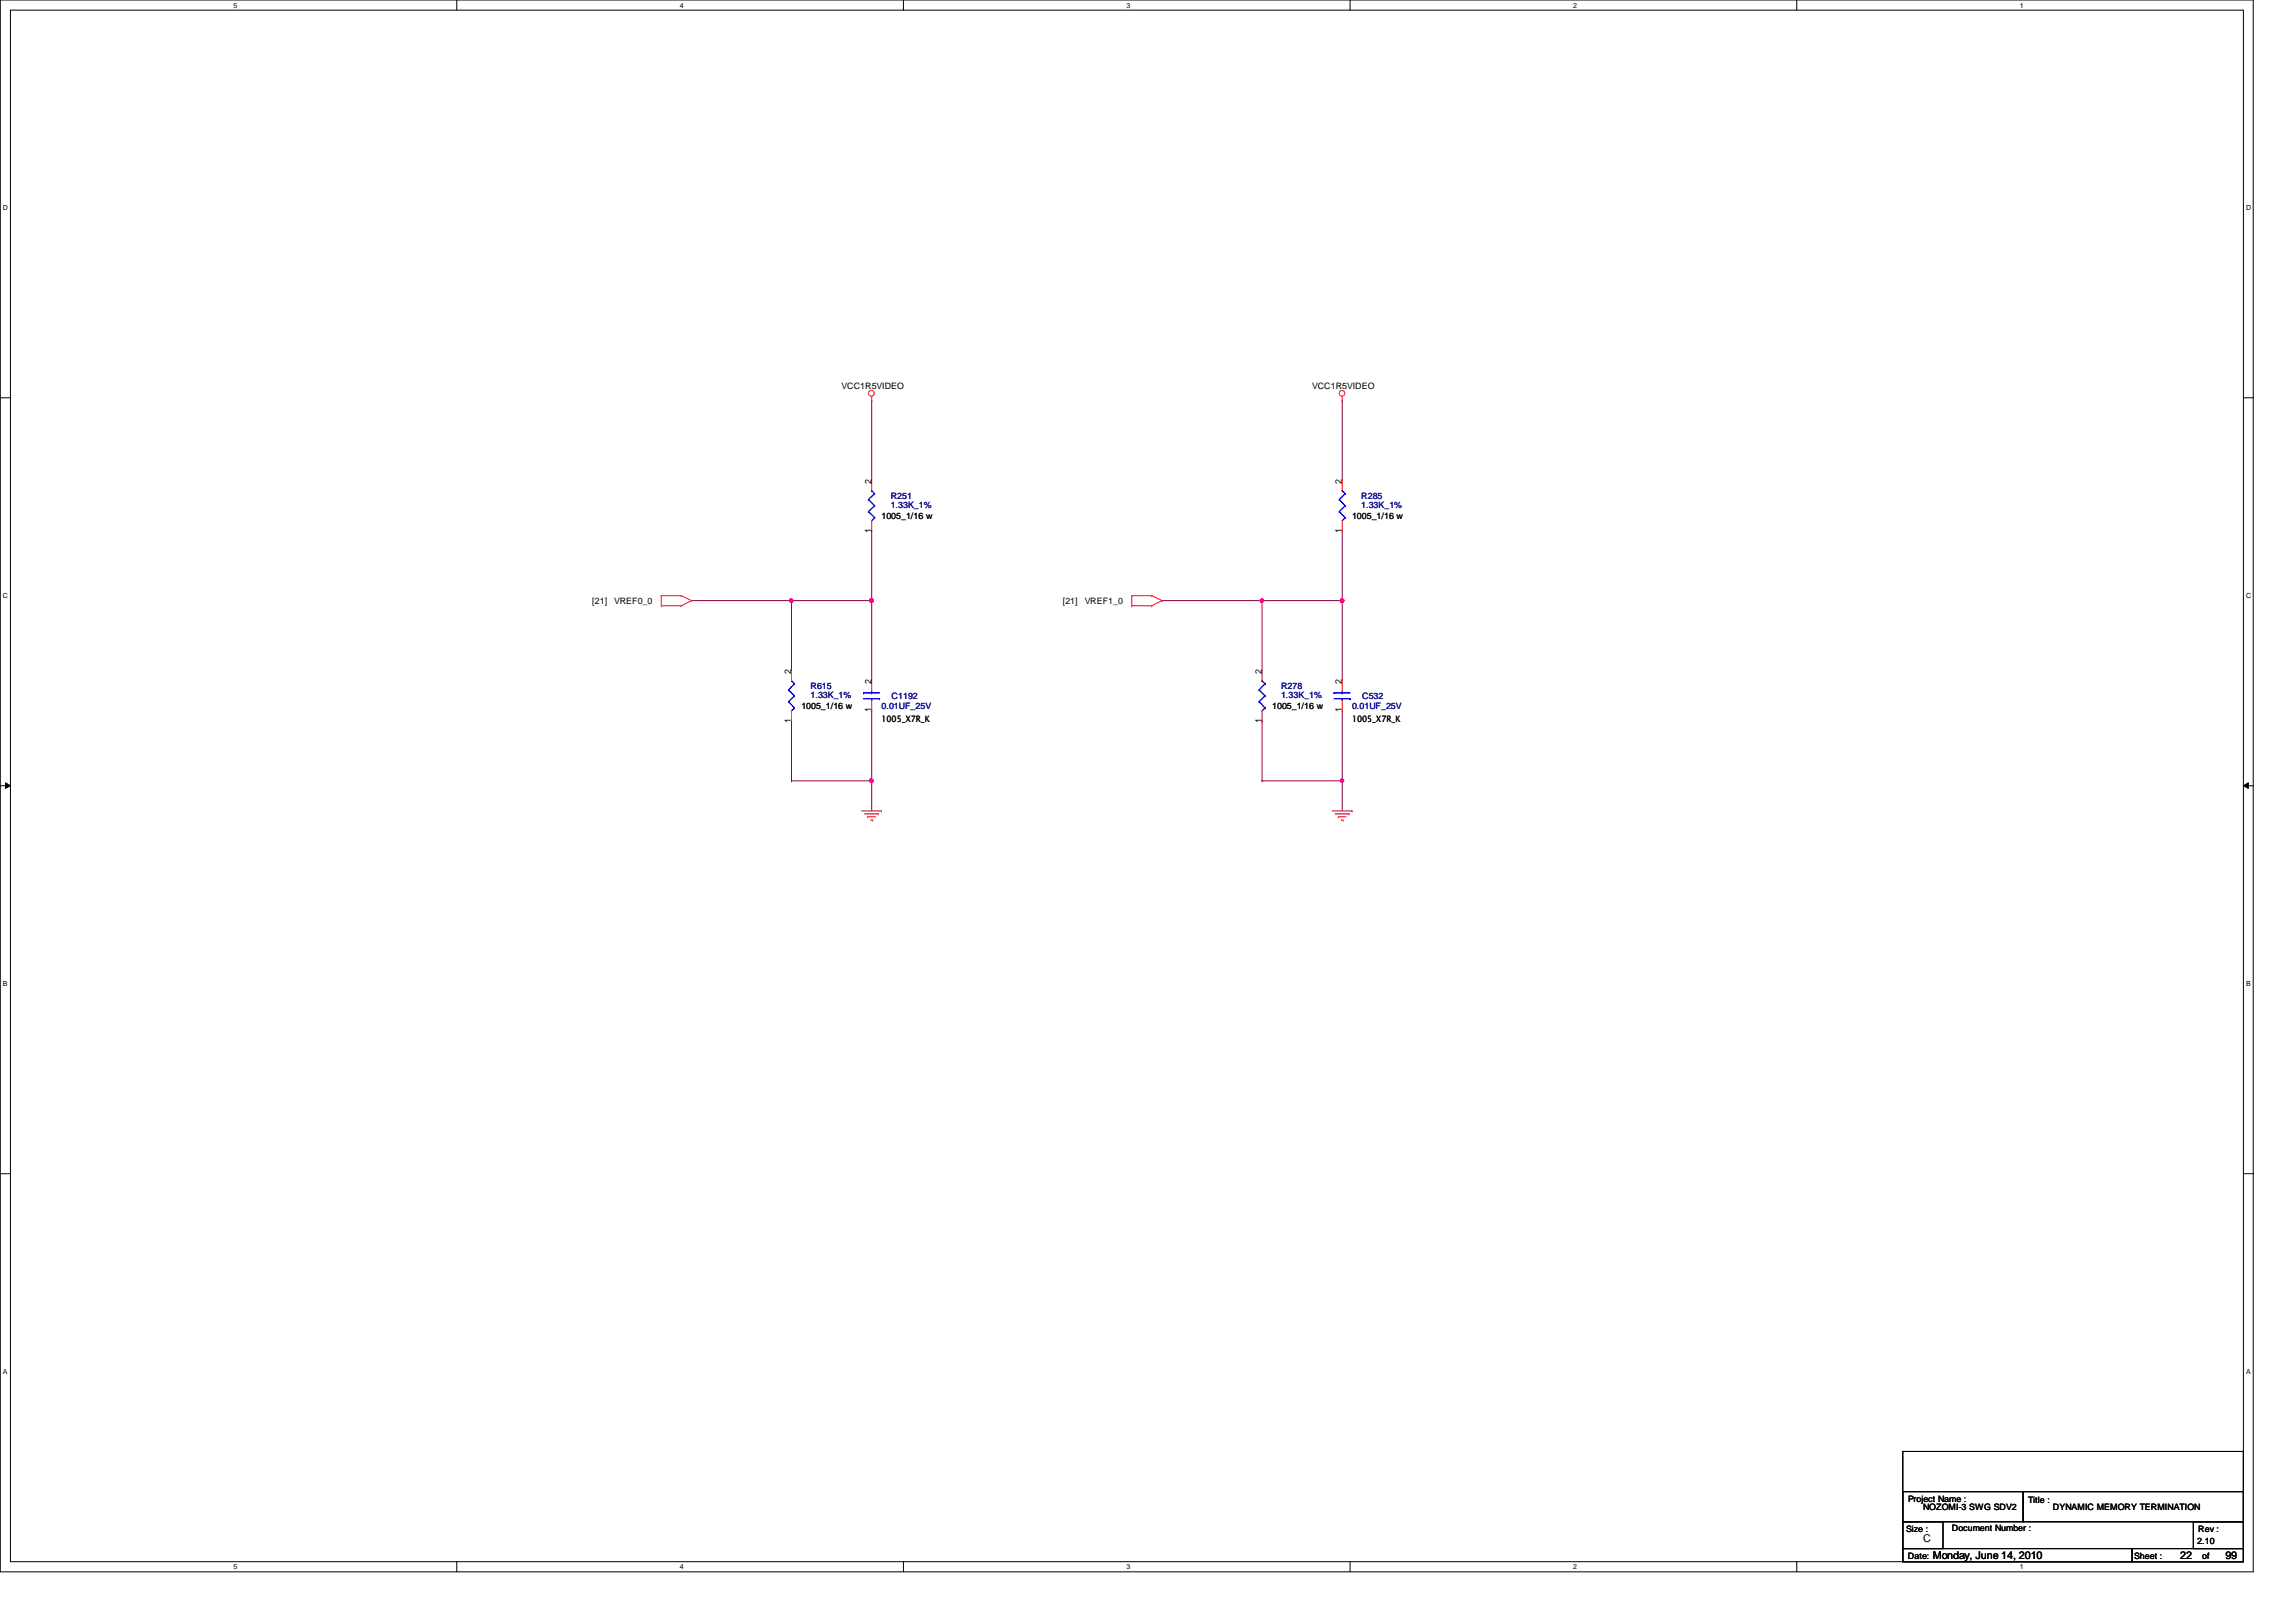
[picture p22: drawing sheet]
<svg xmlns="http://www.w3.org/2000/svg" width="297mm" height="210mm" viewBox="0 0 297 210" stroke-linecap="round" stroke-linejoin="round" font-family="sans-serif">
<defs><g id="words">
<g font-size="1.4">
<text x="248.8" y="199.5">C</text>
<text x="250.1" y="201.7">Monday, June 14, 2010</text>
<text x="282.1" y="201.7">22</text>
<text x="287.9" y="201.7">99</text>
</g>
<g font-size="1.2">
<text x="112.7" y="62.6" transform="rotate(-90 112.7 62.6)">2</text>
<text x="173.6" y="62.6" transform="rotate(-90 173.6 62.6)">2</text>
<text x="112.7" y="68.9" transform="rotate(-90 112.7 68.9)">1</text>
<text x="173.6" y="68.9" transform="rotate(-90 173.6 68.9)">1</text>
<text x="102.4" y="87.2" transform="rotate(-90 102.4 87.2)">2</text>
<text x="112.7" y="88.5" transform="rotate(-90 112.7 88.5)">2</text>
<text x="163.2" y="87.2" transform="rotate(-90 163.2 87.2)">2</text>
<text x="173.6" y="88.5" transform="rotate(-90 173.6 88.5)">2</text>
<text x="102.4" y="93.5" transform="rotate(-90 102.4 93.5)">1</text>
<text x="112.7" y="92.2" transform="rotate(-90 112.7 92.2)">1</text>
<text x="163.2" y="93.5" transform="rotate(-90 163.2 93.5)">1</text>
<text x="173.6" y="92.2" transform="rotate(-90 173.6 92.2)">1</text>
</g>
<g font-size="1.1">
<text x="108.9" y="50.3">VCC1R5VIDEO</text>
<text x="169.8" y="50.3">VCC1R5VIDEO</text>
<text x="114" y="67.2">1005_1/16 w</text>
<text x="174.9" y="67.2">1005_1/16 w</text>
<text x="76.6" y="78.2">[21]</text>
<text x="79.5" y="78.2">VREF0_0</text>
<text x="137.5" y="78.2">[21]</text>
<text x="140.3" y="78.2">VREF1_0</text>
<text x="103.7" y="91.8">1005_1/16 w</text>
<text x="114" y="93.4">1005_X7R_K</text>
<text x="164.6" y="91.8">1005_1/16 w</text>
<text x="174.9" y="93.4">1005_X7R_K</text>
<text x="246.8" y="194.4">Project Name :</text>
<text x="248.8" y="195.4">NOZOMI-3 SWG SDV2</text>
<text x="262.4" y="194.5">Title :</text>
<text x="265.6" y="195.4">DYNAMIC MEMORY TERMINATION</text>
<text x="246.6" y="198.3">Size :</text>
<text x="246.8" y="201.8">Date:</text>
<text x="252.5" y="198.2">Document Number :</text>
<text x="276.1" y="201.8">Sheet :</text>
<text x="284.3" y="199.8">2.10</text>
<text x="284.4" y="198.3">Rev :</text>
<text x="284.9" y="201.8">of</text>
</g>
<g font-size="1.1" fill="#000080">
<text x="115.2" y="64.6">R251</text>
<text x="115.2" y="65.7">1.33K_1%</text>
<text x="176.1" y="64.6">R285</text>
<text x="176.1" y="65.7">1.33K_1%</text>
<text x="104.9" y="89.2">R615</text>
<text x="165.7" y="89.2">R278</text>
<text x="104.9" y="90.4">1.33K_1%</text>
<text x="114" y="91.8">0.01UF_25V</text>
<text x="115.4" y="90.5">C1192</text>
<text x="165.7" y="90.4">1.33K_1%</text>
<text x="174.9" y="91.8">0.01UF_25V</text>
<text x="176.2" y="90.5">C532</text>
</g>
<g font-size=".9">
<text x="30.2" y="1">5</text>
<text x="88" y="1">4</text>
<text x="145.8" y="1">3</text>
<text x="203.5" y="1">2</text>
<text x="261.3" y="1">1</text>
<text x=".4" y="27.2">D</text>
<text x="290.6" y="27.2">D</text>
<text x=".4" y="77.3">C</text>
<text x="290.6" y="77.3">C</text>
<text x=".4" y="127.6">B</text>
<text x="290.6" y="127.6">B</text>
<text x=".4" y="177.8">A</text>
<text x="290.6" y="177.8">A</text>
<text x="30.2" y="203.1">5</text>
<text x="88" y="203.1">4</text>
<text x="145.8" y="203.1">3</text>
<text x="203.5" y="203.1">2</text>
<text x="261.3" y="203.1">1</text>
</g>
</g></defs>
<path d="M0 0h291.5v203.4h-291.5zM1.4 1.3h288.8v200.8h-288.8z" fill="none" stroke="#000" stroke-width=".13"/>
<g fill="#fff">
<path d="M30.2 .2h.5v1h-.5z"/>
<path d="M30.2 202.3h.5v1h-.5z"/>
</g>
<path d="M59.1 0v1.3M59.1 202.1v1.3" fill="none" stroke="#000" stroke-width=".13"/>
<g fill="#fff">
<path d="M88 .2h.5v1h-.5z"/>
<path d="M88 202.3h.5v1h-.5z"/>
</g>
<path d="M116.9 0v1.3M116.9 202.1v1.3" fill="none" stroke="#000" stroke-width=".13"/>
<g fill="#fff">
<path d="M145.8 .2h.5v1h-.5z"/>
<path d="M145.8 202.3h.5v1h-.5z"/>
</g>
<path d="M174.7 0v1.3M174.7 202.1v1.3" fill="none" stroke="#000" stroke-width=".13"/>
<g fill="#fff">
<path d="M203.5 .2h.5v1h-.5z"/>
<path d="M203.5 202.3h.5v1h-.5z"/>
</g>
<path d="M232.4 0v1.3M232.4 202.1v1.3" fill="none" stroke="#000" stroke-width=".13"/>
<g fill="#fff">
<path d="M261.3 .2h.5v1h-.5z"/>
<path d="M261.3 202.3h.5v1h-.5z"/>
<path d="M.4 26.4h.6v1h-.6z"/>
<path d="M290.6 26.4h.6v1h-.6z"/>
<path d="M.4 76.5h.6v1.1h-.6z"/>
<path d="M290.6 76.5h.6v1.1h-.6z"/>
</g>
<path d="M0 51.5h1.4M290.2 51.5h1.3" fill="none" stroke="#000" stroke-width=".13"/>
<g fill="#fff">
<path d="M.4 126.7h.6v1.1h-.6z"/>
<path d="M290.6 126.7h.6v1.1h-.6z"/>
</g>
<path d="M0 101.7h1.4M.7 101.3l.7 .4-.7 .3zM290.2 101.7l.7-.4v.7zM290.2 101.7h1.3" fill="none" stroke="#000" stroke-width=".13"/>
<path d="M.7 101.3l.7 .4-.7 .3zM290.2 101.7l.7-.4v.7z" fill="#000"/>
<g fill="#fff">
<path d="M.4 177h.5v1h-.5z"/>
<path d="M290.6 177h.5v1h-.5z"/>
</g>
<path d="M0 151.9h1.4M290.2 151.9h1.3" fill="none" stroke="#000" stroke-width=".13"/>
<path d="M102.4 77.7h.1M102.4 77.7h10.4" fill="none" stroke="#800040" stroke-width=".13"/>
<circle cx="112.7" cy="77.7" r=".26" fill="#f0f"/>
<circle cx="112.7" cy="77.7" r=".26" fill="none" stroke="#f0f" stroke-width=".13"/>
<path d="M102.2 77.5h.2l.2 .1-.1 .3-.1 .1-.2-.1z" fill-rule="evenodd" fill="#f0f"/>
<path d="M102.2 77.5h.2l.2 .1-.1 .3-.1 .1-.2-.1z" fill="none" stroke="#f0f" stroke-width=".13"/>
<path d="M102.4 77.7h.1M102.4 77.7v9.1M112.8 77.7h.1M112.8 77.7v10.4M102.4 93.3h.1M102.4 93.3v7.7M102.4 101h.1M102.4 101h10.4M112.8 101h.1M112.8 101v3.9" fill="none" stroke="#800040" stroke-width=".13"/>
<circle cx="112.7" cy="101" r=".25" fill="#f0f"/>
<circle cx="112.7" cy="101" r=".25" fill="none" stroke="#f0f" stroke-width=".13"/>
<path d="M112.8 68.7h.1M112.8 68.7v9" fill="none" stroke="#800040" stroke-width=".13"/>
<circle cx="112.7" cy="77.7" r=".26" fill="#f0f"/>
<circle cx="112.7" cy="77.7" r=".26" fill="none" stroke="#f0f" stroke-width=".13"/>
<path d="M112.8 51.8h.1M112.8 51.8v10.4M89.4 77.7h.1M89.4 77.7h13M163.3 77.7h.1M163.3 77.7h10.3M112.8 92h.1M112.8 92v9" fill="none" stroke="#800040" stroke-width=".13"/>
<path d="M173.5 77.5h.1l.2 .1v.3l-.2 .1-.1-.1z" fill-rule="evenodd" fill="#f0f"/>
<path d="M173.5 77.5h.1l.2 .1v.3l-.2 .1-.1-.1z" fill="none" stroke="#f0f" stroke-width=".13"/>
<path d="M163.1 77.5h.1l.3 .1-.1 .3-.2 .1-.1-.1z" fill-rule="evenodd" fill="#f0f"/>
<path d="M163.1 77.5h.1l.3 .1-.1 .3-.2 .1-.1-.1z" fill="none" stroke="#f0f" stroke-width=".13"/>
<path d="M163.3 77.7h.1M163.3 77.7v9.1M173.6 77.7h.1M173.6 77.7v10.4M163.3 93.3h.1M163.3 93.3v7.7M173.6 92h.1M173.6 92v12.9M163.3 101h.1M163.3 101h10.3M173.6 101h.1" fill="none" stroke="#800040" stroke-width=".13"/>
<path d="M173.5 100.9h.3l.1 .1-.1 .2-.2 .1-.1-.1z" fill-rule="evenodd" fill="#f0f"/>
<path d="M173.5 100.9h.3l.1 .1-.1 .2-.2 .1-.1-.1z" fill="none" stroke="#f0f" stroke-width=".13"/>
<path d="M150.3 77.7h.1M150.3 77.7h13M173.6 68.7h.1M173.6 68.7v9" fill="none" stroke="#800040" stroke-width=".13"/>
<path d="M173.5 77.5h.1l.2 .1v.3l-.2 .1-.1-.1z" fill-rule="evenodd" fill="#f0f"/>
<path d="M173.5 77.5h.1l.2 .1v.3l-.2 .1-.1-.1z" fill="none" stroke="#f0f" stroke-width=".13"/>
<path d="M173.6 51.8h.1M173.6 51.8v10.4" fill="none" stroke="#800040" stroke-width=".13"/>
<g fill="none" stroke="#f00" stroke-width=".13">
<path d="M112.8 51.8h.1M112.8 51.3v.5M173.6 51.8h.1M173.6 51.3v.5M85.6 77.1h.1M85.6 78.4h.1M85.6 77.1h2.5M85.6 77.1v1.3M85.6 78.4h2.5M88.1 77.1h.1M88.1 78.4h.1M88.1 77.1l1.3 .6"/>
<path d="M89.4 77.7h.1M89.4 77.7l-1.3 .7M112.8 62.2v1.3M112.8 67.4v1.3M146.4 77.1h.1M146.4 78.4h.1M146.4 77.1h2.6M146.4 78.4h2.6M146.4 77.1v1.3M149 77.1h.1M149 78.4h.1M149 77.1l1.3 .6"/>
<path d="M150.3 77.7h.1M150.3 77.7l-1.3 .7M173.6 62.2v1.3M173.6 67.4v1.3M102.4 86.8v1.3M102.4 92v1.3M112.8 88.1v1.3M112.8 90.7v1.3M163.3 86.8v1.3M163.3 92v1.3M173.6 88.1v1.3M173.6 90.7v1.3"/>
<path d="M111.5 104.9h2.5M111.8 105.3h1.9M112.2 105.7h.1M112.2 105.7h1.1M112.6 106.1h.3M112.9 106.1h.1M113.7 105.3h.1M114 104.9h.1M172.3 104.9h2.6M172.7 105.3h1.8M173.1 105.7h.1M173.1 105.7h1.1"/>
<path d="M173.5 106.1h.3M173.8 106.1h.1M174.5 105.3h.1M174.9 104.9h.1"/>
<circle cx="112.7" cy="50.9" r=".37"/>
<circle cx="173.6" cy="50.9" r=".37"/>
</g>
<path d="M246.2 196.9h5.2v3.5h-5.2zM246.2 193h15.5v3.9h-15.5zM246.2 187.8h44v14.3h-44zM261.7 193h28.5v3.9h-28.5zM283.8 196.9h6.4v3.5h-6.4zM246.2 200.4h29.6v1.7h-29.6zM275.8 200.4h14.4v1.7h-14.4z" fill="none" stroke="#000" stroke-width=".13"/>
<g fill="none" stroke="#00f" stroke-width=".13">
<path d="M112.3 66.2h.1M112.3 64.6h.1M112.3 66.2l.9 .8M112.3 64.6l.9 .8M112.8 63.5h.1M112.8 63.5l.4 .4M113.2 67h.1M113.2 65.4h.1M113.2 63.9h.1M113.2 67l-.4 .4M113.2 65.4l-.9 .8M113.2 63.9l-.9 .7"/>
<path d="M173.3 66.2h.1M173.3 64.6h.1M173.3 66.2l.7 .8M173.3 64.6l.7 .8M173.6 63.5h.1M173.6 63.5l.4 .4M174 67h.1M174 65.4h.1M174 63.9h.1M174 67l-.4 .4M174 65.4l-.7 .8M174 63.9l-.7 .7"/>
<path d="M102 90.8h.1M102 89.3h.1M102 90.8l.8 .8M102 89.3l.8 .7M102.4 88.1h.1M102.4 88.1l.4 .4M102.8 91.6h.1M102.8 90h.1M102.8 88.5h.1M102.8 91.6l-.4 .4M102.8 90l-.8 .8M102.8 88.5l-.8 .8"/>
<path d="M111.7 89.7h.1M111.7 89.7h2.1M111.7 90.4h2.1M112.8 90.4h.1M112.8 89.7h.1M112.8 89.4v.3M112.8 90.4v.3M113.8 90.4h.1M162.9 90.8h.1M162.9 89.3h.1M162.9 90.8l.8 .8M162.9 89.3l.8 .7"/>
<path d="M163.3 88.1h.1M163.3 88.1l.4 .4M163.7 91.6h.1M163.7 90h.1M163.7 88.5h.1M163.7 91.6l-.4 .4M163.7 90l-.8 .8M163.7 88.5l-.8 .8M172.6 89.7h.1M172.6 89.7h2.1M172.6 90.4h2.1M173.6 90.4h.1"/>
<path d="M173.6 89.7h.1M173.6 89.4v.3M173.6 90.4v.3M174.7 90.4h.1"/>
</g>
<circle cx="112.7" cy="77.7" r=".26" fill="#f0f"/>
<circle cx="112.7" cy="77.7" r=".26" fill="none" stroke="#f0f" stroke-width=".13"/>
<path d="M102.2 77.5h.2l.2 .1-.1 .3-.1 .1-.2-.1z" fill-rule="evenodd" fill="#f0f"/>
<path d="M102.2 77.5h.2l.2 .1-.1 .3-.1 .1-.2-.1z" fill="none" stroke="#f0f" stroke-width=".13"/>
<circle cx="112.7" cy="101" r=".25" fill="#f0f"/>
<circle cx="112.7" cy="101" r=".25" fill="none" stroke="#f0f" stroke-width=".13"/>
<circle cx="112.7" cy="77.7" r=".26" fill="#f0f"/>
<circle cx="112.7" cy="77.7" r=".26" fill="none" stroke="#f0f" stroke-width=".13"/>
<path d="M173.5 77.5h.1l.2 .1v.3l-.2 .1-.1-.1z" fill-rule="evenodd" fill="#f0f"/>
<path d="M173.5 77.5h.1l.2 .1v.3l-.2 .1-.1-.1z" fill="none" stroke="#f0f" stroke-width=".13"/>
<path d="M163.1 77.5h.1l.3 .1-.1 .3-.2 .1-.1-.1z" fill-rule="evenodd" fill="#f0f"/>
<path d="M163.1 77.5h.1l.3 .1-.1 .3-.2 .1-.1-.1z" fill="none" stroke="#f0f" stroke-width=".13"/>
<path d="M173.5 100.9h.3l.1 .1-.1 .2-.2 .1-.1-.1z" fill-rule="evenodd" fill="#f0f"/>
<path d="M173.5 100.9h.3l.1 .1-.1 .2-.2 .1-.1-.1z" fill="none" stroke="#f0f" stroke-width=".13"/>
<path d="M173.5 77.5h.1l.2 .1v.3l-.2 .1-.1-.1z" fill-rule="evenodd" fill="#f0f"/>
<path d="M173.5 77.5h.1l.2 .1v.3l-.2 .1-.1-.1z" fill="none" stroke="#f0f" stroke-width=".13"/>
<use href="#words"/>
</svg>
